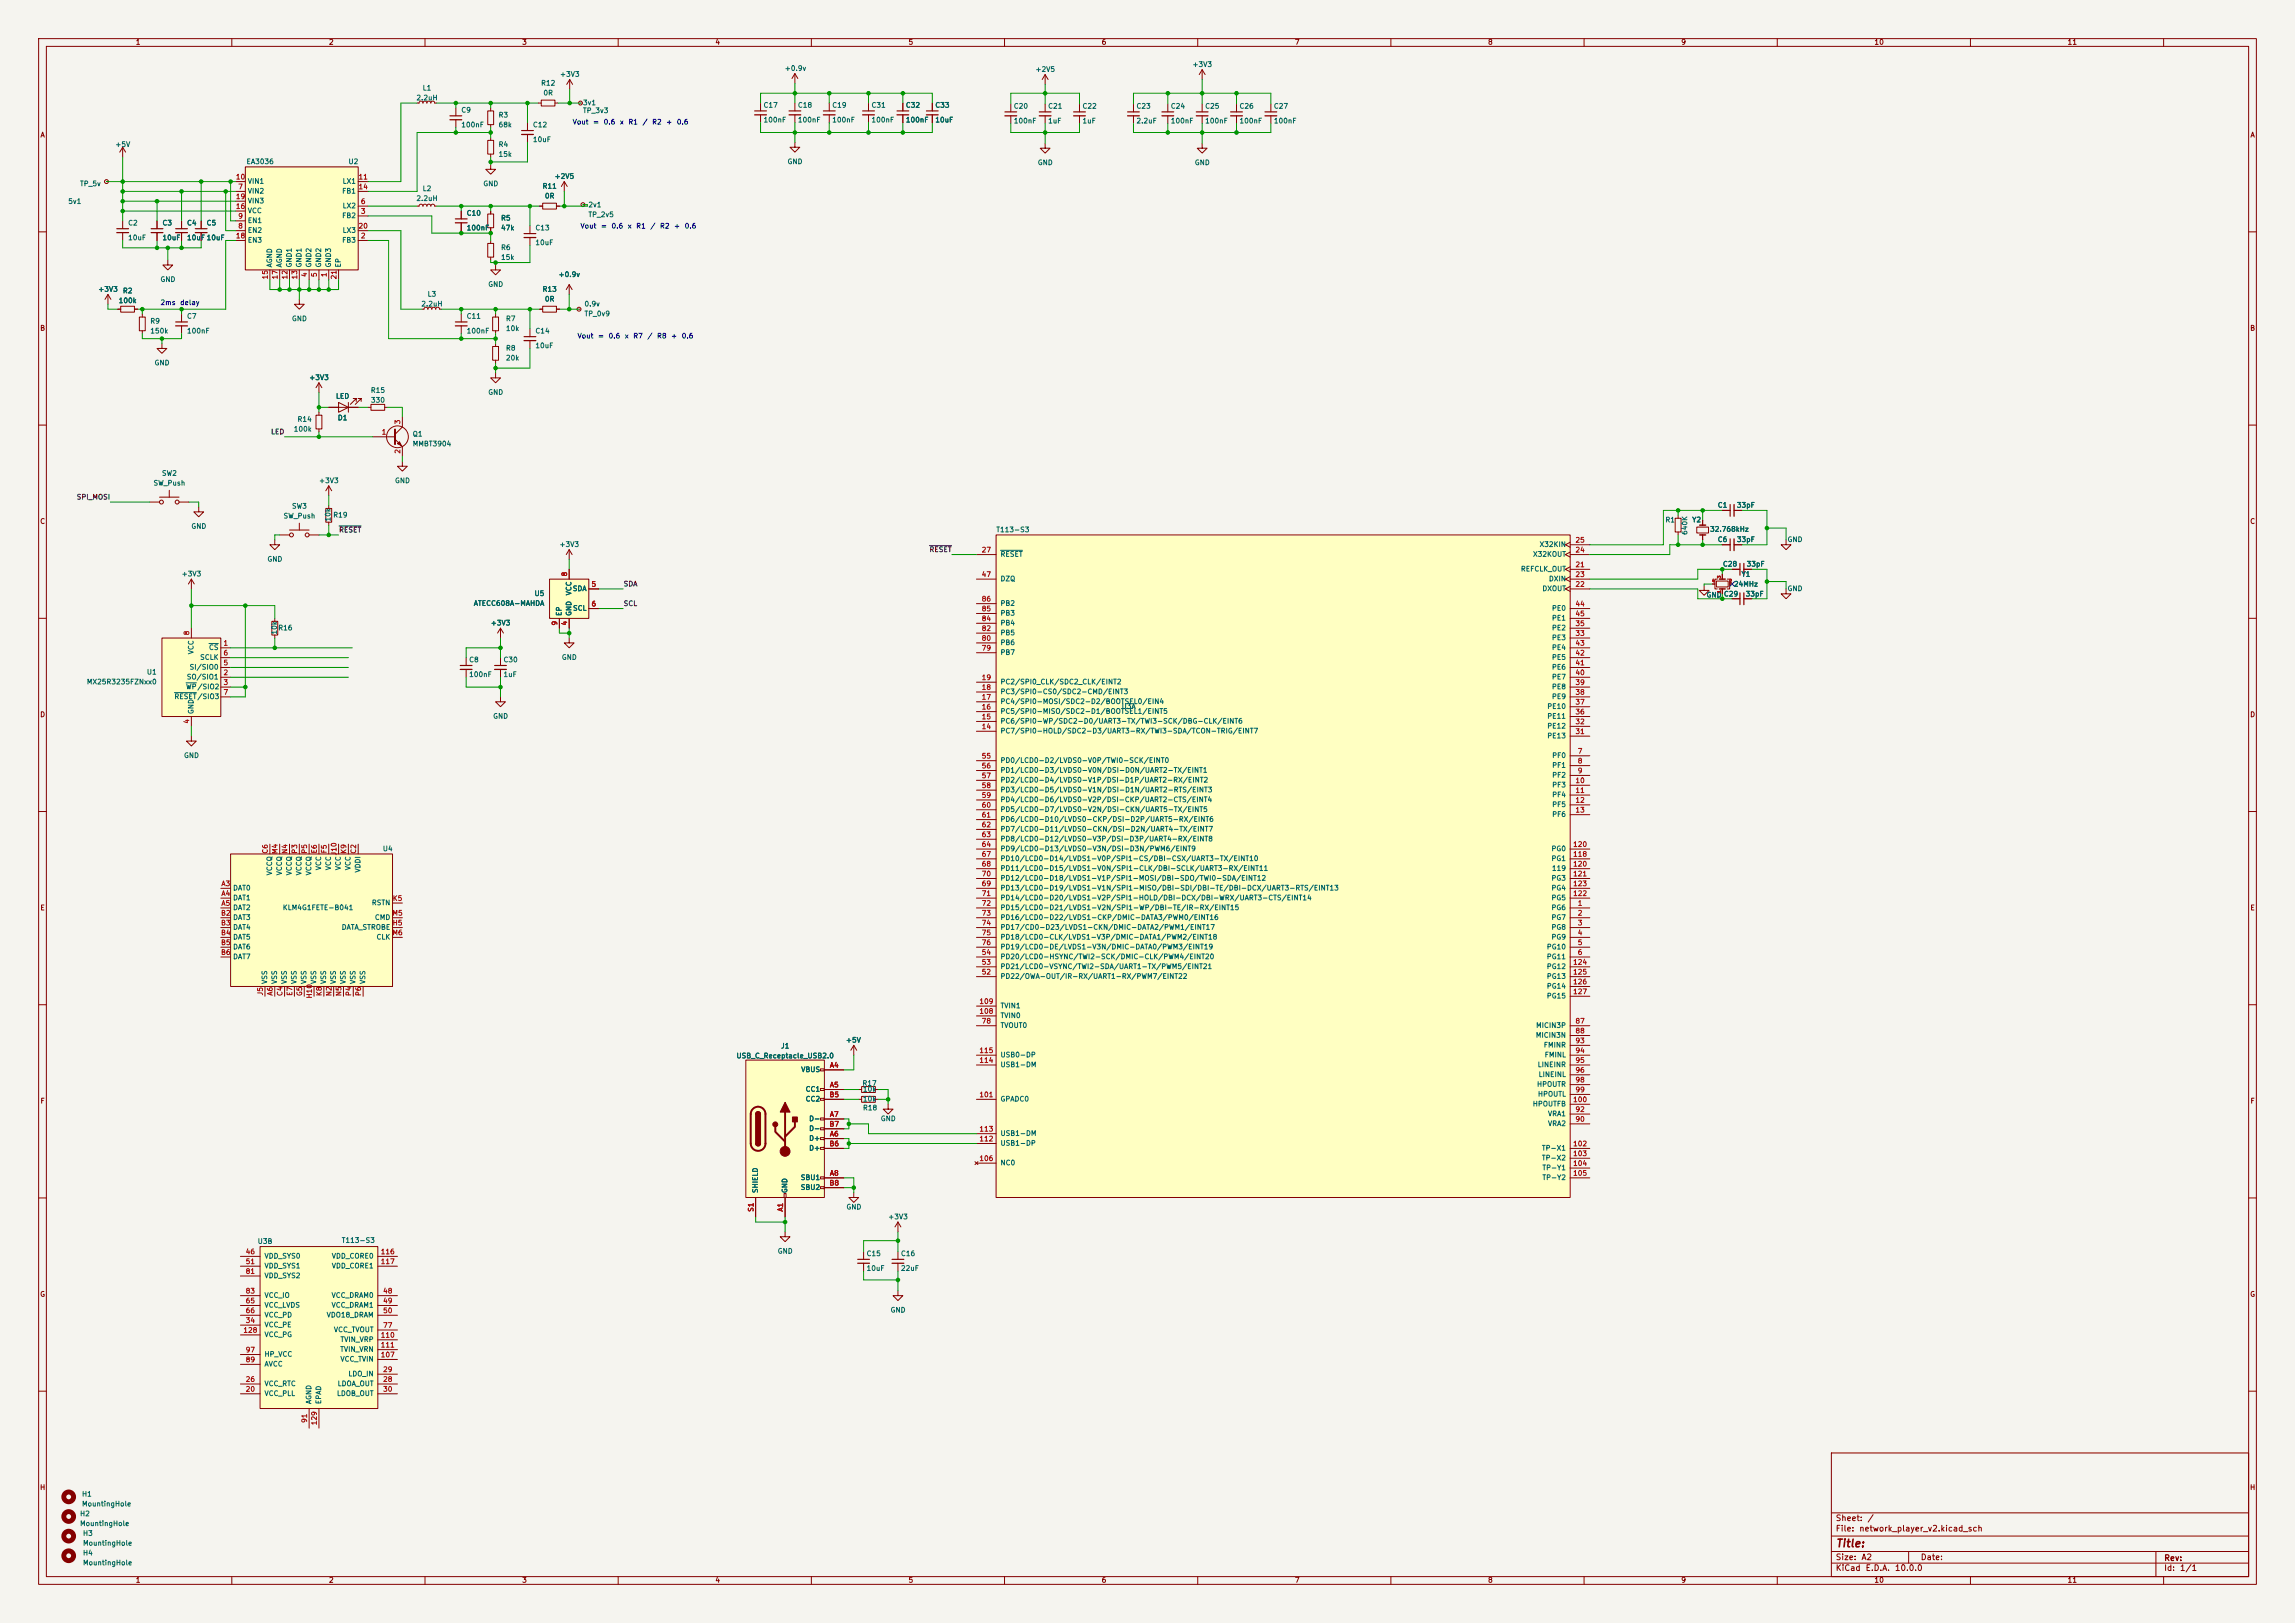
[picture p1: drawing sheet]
<svg xmlns="http://www.w3.org/2000/svg" width="594mm" height="420mm" viewBox="0 0 594 420" stroke-linecap="round" stroke-linejoin="round" font-family="sans-serif">
<defs><g id="words">
<text font-size="2" fill="#840000" x="475" y="400.9">Title:</text>
<g font-size="1.5" fill="#840000">
<text x="475" y="394">Sheet:</text>
<text x="483.2" y="394">/</text>
<text x="475" y="396.7">File:</text>
<text x="481.1" y="396.7">network_player_v2.kicad_sch</text>
<text x="475" y="406.9">KiCad</text>
<text x="475" y="404.1">Size:</text>
<text x="481.7" y="404.1">A2</text>
<text x="482.7" y="406.9">E.D.A.</text>
<text x="490.3" y="406.9">10.0.0</text>
<text x="497" y="404.1">Date:</text>
<text x="560" y="404.3">Rev:</text>
<text x="560" y="406.9">Id:</text>
<text x="564.1" y="406.9">1/1</text>
</g>
<g font-size="1.3" fill="#840000">
<text x="35" y="11.9">1</text>
<text x="85" y="11.9">2</text>
<text x="135" y="11.9">3</text>
<text x="185" y="11.9">4</text>
<text x="235" y="11.9">5</text>
<text x="285" y="11.9">6</text>
<text x="335" y="11.9">7</text>
<text x="385" y="11.9">8</text>
<text x="435" y="11.9">9</text>
<text x="485" y="11.9">10</text>
<text x="535" y="11.9">11</text>
<text x="10.3" y="35.9">A</text>
<text x="582.3" y="35.9">A</text>
<text x="10.3" y="85.9">B</text>
<text x="582.3" y="85.9">B</text>
<text x="10.3" y="135.9">C</text>
<text x="582.3" y="135.9">C</text>
<text x="10.3" y="185.9">D</text>
<text x="582.3" y="185.9">D</text>
<text x="10.3" y="235.9">E</text>
<text x="582.3" y="235.9">E</text>
<text x="10.3" y="285.9">F</text>
<text x="582.3" y="285.9">F</text>
<text x="10.3" y="335.9">G</text>
<text x="582.3" y="335.9">G</text>
<text x="10.2" y="385.9">H</text>
<text x="582.2" y="385.9">H</text>
<text x="35" y="409.9">1</text>
<text x="85" y="409.9">2</text>
<text x="135" y="409.9">3</text>
<text x="185" y="409.9">4</text>
<text x="235" y="409.9">5</text>
<text x="285" y="409.9">6</text>
<text x="335" y="409.9">7</text>
<text x="385" y="409.9">8</text>
<text x="435" y="409.9">9</text>
<text x="485" y="409.9">10</text>
<text x="535" y="409.9">11</text>
</g>
<g font-size="1.3" fill="#006464">
<text x="308.5" y="17.6">+3V3</text>
<text x="109.3" y="23.7">L1</text>
<text x="139.9" y="22.5">R12</text>
<text x="144.8" y="20.2">+3V3</text>
<text x="203" y="18.6">+0.9v</text>
<text x="267.9" y="18.9">+2V5</text>
<text x="107.6" y="26.3">2.2uH</text>
<text x="119.3" y="29.4">C9</text>
<text x="140.5" y="25">0R</text>
<text x="150.8" y="27.5">3v1</text>
<text x="150.8" y="29.6">TP_3v3</text>
<text x="197.5" y="28.2">C17</text>
<text x="206.4" y="28.2">C18</text>
<text x="215.3" y="28.2">C19</text>
<text x="225.4" y="28.2">C31</text>
<text x="234.3" y="28.2">C32</text>
<text x="241.9" y="28.2">C33</text>
<text x="262.3" y="28.4">C20</text>
<text x="271.2" y="28.4">C21</text>
<text x="280" y="28.4">C22</text>
<text x="294" y="28.4">C23</text>
<text x="302.9" y="28.4">C24</text>
<text x="311.8" y="28.4">C25</text>
<text x="320.7" y="28.4">C26</text>
<text x="329.6" y="28.4">C27</text>
<text x="119.3" y="33.2">100nF</text>
<text x="128.9" y="30.7">R3</text>
<text x="128.9" y="33.2">68k</text>
<text x="137.8" y="33.2">C12</text>
<text x="197.5" y="32">100nF</text>
<text x="206.4" y="32">100nF</text>
<text x="215.3" y="32">100nF</text>
<text x="225.4" y="32">100nF</text>
<text x="234.3" y="32">100nF</text>
<text x="241.9" y="32">10uF</text>
<text x="262.3" y="32.2">100nF</text>
<text x="271.2" y="32.2">1uF</text>
<text x="280" y="32.2">1uF</text>
<text x="294" y="32.2">2.2uF</text>
<text x="302.9" y="32.2">100nF</text>
<text x="311.8" y="32.2">100nF</text>
<text x="320.7" y="32.2">100nF</text>
<text x="329.6" y="32.2">100nF</text>
<text x="29.7" y="38.3">+5V</text>
<text x="128.9" y="38.3">R4</text>
<text x="128.9" y="40.9">15k</text>
<text x="137.8" y="37.1">10uF</text>
<text x="63.7" y="42.8">EA3036</text>
<text x="64" y="47.9">VIN1</text>
<text x="88.6" y="47.9">LX1</text>
<text x="90.1" y="42.8">U2</text>
<text x="143.4" y="46.6">+2V5</text>
<text x="203.7" y="42.8">GND</text>
<text x="268.5" y="43">GND</text>
<text x="309.1" y="43">GND</text>
<text x="17.5" y="53.1">5v1</text>
<text x="20.6" y="48.5">TP_5v</text>
<text x="64" y="50.4">VIN2</text>
<text x="64" y="52.9">VIN3</text>
<text x="88.4" y="50.4">FB1</text>
<text x="107.6" y="52.3">2.2uH</text>
<text x="109.3" y="49.8">L2</text>
<text x="125" y="48.5">GND</text>
<text x="140.3" y="49.1">R11</text>
<text x="140.9" y="51.7">0R</text>
<text x="152.2" y="53.9">2v1</text>
<text x="33" y="58.6">C2</text>
<text x="41.9" y="58.6">C3</text>
<text x="48.3" y="58.6">C4</text>
<text x="53.3" y="58.6">C5</text>
<text x="64" y="58">EN1</text>
<text x="64" y="55.5">VCC</text>
<text x="88.4" y="56.7">FB2</text>
<text x="88.6" y="54.2">LX2</text>
<text x="120.7" y="59.9">100nF</text>
<text x="120.7" y="56.1">C10</text>
<text x="129.5" y="57.4">R5</text>
<text x="129.5" y="59.9">47k</text>
<text x="138.4" y="59.9">C13</text>
<text x="152.2" y="56.5">TP_2v5</text>
<text x="33" y="62.5">10uF</text>
<text x="41.9" y="62.5">10uF</text>
<text x="48.3" y="62.5">10uF 10uF</text>
<text x="64" y="60.6">EN2</text>
<text x="64" y="63.1">EN3</text>
<text x="88.4" y="63.1">FB3</text>
<text x="88.6" y="60.6">LX3</text>
<text x="129.5" y="65">R6</text>
<text x="138.4" y="63.7">10uF</text>
<text x="70.7" y="69.3" transform="rotate(-90 70.7 69.3)">AGND</text>
<text x="73.3" y="69.3" transform="rotate(-90 73.3 69.3)">AGND</text>
<text x="75.8" y="69.3" transform="rotate(-90 75.8 69.3)">GND1</text>
<text x="78.3" y="69.3" transform="rotate(-90 78.3 69.3)">GND1</text>
<text x="80.9" y="69.3" transform="rotate(-90 80.9 69.3)">GND2</text>
<text x="83.4" y="69.3" transform="rotate(-90 83.4 69.3)">GND2</text>
<text x="86" y="69.3" transform="rotate(-90 86 69.3)">GND3</text>
<text x="88.5" y="69.3" transform="rotate(-90 88.5 69.3)">EP</text>
<text x="129.5" y="67.5">15k</text>
<text x="144.4" y="72">+0.9v</text>
<text x="25.3" y="75.8">+3V3</text>
<text x="31.7" y="76.2">R2</text>
<text x="41.4" y="73.3">GND</text>
<text x="110.5" y="77.1">L3</text>
<text x="126.2" y="74.5">GND</text>
<text x="140.3" y="75.8">R13</text>
<text x="30.6" y="78.7">100k</text>
<text x="48.3" y="82.8">C7</text>
<text x="75.4" y="83.4">GND</text>
<text x="108.9" y="79.6">2.2uH</text>
<text x="120.7" y="82.8">C11</text>
<text x="130.8" y="83.4">R7</text>
<text x="140.9" y="78.3">0R</text>
<text x="151.1" y="79.6">0.9v</text>
<text x="151.1" y="82.1">TP_0v9</text>
<text x="38.8" y="84">R9</text>
<text x="38.8" y="86.6">150k</text>
<text x="48.3" y="86.6">100nF</text>
<text x="120.7" y="86.6">100nF</text>
<text x="130.8" y="86">10k</text>
<text x="138.4" y="86.6">C14</text>
<text x="39.9" y="94.8">GND</text>
<text x="130.8" y="91">R8</text>
<text x="130.8" y="93.6">20k</text>
<text x="138.4" y="90.4">10uF</text>
<text x="79.9" y="98.7">+3V3</text>
<text x="95.8" y="102">R15</text>
<text x="86.8" y="103.5">LED</text>
<text x="95.9" y="104.5">330</text>
<text x="126.2" y="102.5">GND</text>
<text x="75.9" y="112">100k</text>
<text x="76.9" y="109.4">R14</text>
<text x="87.3" y="109.1">D1</text>
<text x="106.7" y="113.3">Q1</text>
<text x="106.7" y="115.8">MMBT3904</text>
<text x="39.6" y="126">SW_Push</text>
<text x="41.8" y="123.4">SW2</text>
<text x="82.4" y="125.3">+3V3</text>
<text x="102.1" y="125.3">GND</text>
<text x="75.4" y="131.9">SW3</text>
<text x="444.5" y="131.7">C1</text>
<text x="449.4" y="131.7">33pF</text>
<text x="49.4" y="137.1">GND</text>
<text x="73.3" y="134.5">SW_Push</text>
<text x="85.9" y="135.1" transform="rotate(-90 85.9 135.1)">10k</text>
<text x="86.1" y="134.2">R19</text>
<text x="430.9" y="135.5">R1</text>
<text x="437.9" y="135.5">Y2</text>
<text x="442.5" y="137.9">32.768kHz</text>
<text x="144.7" y="141.8">+3V3</text>
<text x="257.7" y="138">T113-S3</text>
<text x="398.3" y="141.8">X32KIN</text>
<text x="437" y="138.5" transform="rotate(-90 437 138.5)">640K</text>
<text x="444.5" y="140.6">C6</text>
<text x="449.4" y="140.6">33pF</text>
<text x="462.5" y="140.6">GND</text>
<text x="46.9" y="149.5">+3V3</text>
<text x="69.1" y="145.6">GND</text>
<text x="258.8" y="144.4">RESET</text>
<text x="393.5" y="148.2">REFCLK_OUT</text>
<text x="396.7" y="144.4">X32KOUT</text>
<text x="445.8" y="146.9">C28</text>
<text x="450.6" y="149.6">Y1</text>
<text x="451.9" y="146.9">33pF</text>
<text x="138.2" y="154.5">U5</text>
<text x="148.1" y="153.3">SDA</text>
<text x="148.2" y="154.2" transform="rotate(-90 148.2 154.2)">VCC</text>
<text x="258.8" y="150.7">DZQ</text>
<text x="399.1" y="153.3">DXOUT</text>
<text x="400.8" y="150.7">DXIN</text>
<text x="441.6" y="154.9">GND C29</text>
<text x="448.6" y="152.1">24MHz</text>
<text x="451.7" y="154.7">33pF</text>
<text x="462.5" y="153.3">GND</text>
<text x="122.5" y="157.1">ATECC608A-MAHDA</text>
<text x="145.6" y="159.5" transform="rotate(-90 145.6 159.5)">EP</text>
<text x="148.2" y="158.3">SCL</text>
<text x="148.2" y="159.5" transform="rotate(-90 148.2 159.5)">GND</text>
<text x="258.8" y="159.6">PB3</text>
<text x="258.8" y="157.1">PB2</text>
<text x="401.6" y="158.3">PE0</text>
<text x="401.6" y="160.9">PE1</text>
<text x="71.9" y="163.4">R16</text>
<text x="72" y="164.3" transform="rotate(-90 72 164.3)">10k</text>
<text x="126.9" y="162.2">+3V3</text>
<text x="258.8" y="167.2">PB6</text>
<text x="258.8" y="164.7">PB5</text>
<text x="258.8" y="162.2">PB4</text>
<text x="401.6" y="166">PE3</text>
<text x="401.6" y="163.4">PE2</text>
<text x="48.9" y="173.6">SI/SIO0</text>
<text x="50.4" y="169.4" transform="rotate(-90 50.4 169.4)">VCC</text>
<text x="51.7" y="171">SCLK</text>
<text x="54" y="168.5">CS</text>
<text x="121.3" y="171.7">C8</text>
<text x="130.2" y="171.7">C30</text>
<text x="145.3" y="171">GND</text>
<text x="258.8" y="169.8">PB7</text>
<text x="401.6" y="173.6">PE6</text>
<text x="401.6" y="171">PE5</text>
<text x="401.6" y="168.5">PE4</text>
<text x="22.3" y="177.4">MX25R3235FZNxx0</text>
<text x="37.9" y="174.9">U1</text>
<text x="48" y="178.7">WP/SIO2</text>
<text x="48.2" y="176.1">SO/SIO1</text>
<text x="121.3" y="175.5">100nF</text>
<text x="130.2" y="175.5">1uF</text>
<text x="258.8" y="179.9">PC3/SPI0-CS0/SDC2-CMD/EINT3</text>
<text x="258.8" y="177.4">PC2/SPI0_CLK/SDC2_CLK/EINT2</text>
<text x="401.6" y="178.7">PE8</text>
<text x="401.6" y="176.1">PE7</text>
<text x="45" y="181.2">RESET/SIO3</text>
<text x="50.4" y="184.9" transform="rotate(-90 50.4 184.9)">GND</text>
<text x="258.8" y="185">PC5/SPI0-MISO/SDC2-D1/BOOTSEL1/EINT5</text>
<text x="258.8" y="182.5">PC4/SPI0-MOSI/SDC2-D2/BOOTSEL0/EIN4</text>
<text x="290.2" y="183.7">U3A</text>
<text x="400.3" y="183.7">PE10</text>
<text x="401.6" y="181.2">PE9</text>
<text x="127.5" y="186.3">GND</text>
<text x="258.8" y="190.1">PC7/SPI0-HOLD/SDC2-D3/UART3-RX/TWI3-SDA/TCON-TRIG/EINT7</text>
<text x="258.8" y="187.6">PC6/SPI0-WP/SDC2-D0/UART3-TX/TWI3-SCK/DBG-CLK/EINT6</text>
<text x="400.3" y="191.4">PE13</text>
<text x="400.3" y="188.8">PE12</text>
<text x="400.3" y="186.3">PE11</text>
<text x="47.5" y="196.4">GND</text>
<text x="258.8" y="197.7">PD0/LCD0-D2/LVDS0-V0P/TWI0-SCK/EINT0</text>
<text x="401.6" y="196.4">PF0</text>
<text x="258.8" y="200.3">PD1/LCD0-D3/LVDS0-V0N/DSI-D0N/UART2-TX/EINT1</text>
<text x="258.8" y="202.8">PD2/LCD0-D4/LVDS0-V1P/DSI-D1P/UART2-RX/EINT2</text>
<text x="401.6" y="199">PF1</text>
<text x="401.6" y="201.5">PF2</text>
<text x="258.8" y="205.3">PD3/LCD0-D5/LVDS0-V1N/DSI-D1N/UART2-RTS/EINT3</text>
<text x="258.8" y="207.9">PD4/LCD0-D6/LVDS0-V2P/DSI-CKP/UART2-CTS/EINT4</text>
<text x="401.6" y="204.1">PF3</text>
<text x="401.6" y="206.6">PF4</text>
<text x="401.6" y="209.1">PF5</text>
<text x="258.8" y="210.4">PD5/LCD0-D7/LVDS0-V2N/DSI-CKN/UART5-TX/EINT5</text>
<text x="258.8" y="213">PD6/LCD0-D10/LVDS0-CKP/DSI-D2P/UART5-RX/EINT6</text>
<text x="258.8" y="215.5">PD7/LCD0-D11/LVDS0-CKN/DSI-D2N/UART4-TX/EINT7</text>
<text x="401.6" y="211.7">PF6</text>
<text x="99" y="220.6">U4</text>
<text x="258.8" y="218">PD8/LCD0-D12/LVDS0-V3P/DSI-D3P/UART4-RX/EINT8</text>
<text x="258.8" y="220.6">PD9/LCD0-D13/LVDS0-V3N/DSI-D3N/PWM6/EINT9</text>
<text x="401.4" y="220.6">PG0</text>
<text x="70.7" y="226.7" transform="rotate(-90 70.7 226.7)">VCCQ</text>
<text x="73.3" y="226.7" transform="rotate(-90 73.3 226.7)">VCCQ</text>
<text x="75.8" y="226.7" transform="rotate(-90 75.8 226.7)">VCCQ</text>
<text x="78.3" y="226.7" transform="rotate(-90 78.3 226.7)">VCCQ</text>
<text x="80.9" y="226.7" transform="rotate(-90 80.9 226.7)">VCCQ</text>
<text x="83.4" y="225.3" transform="rotate(-90 83.4 225.3)">VCC</text>
<text x="86" y="225.3" transform="rotate(-90 86 225.3)">VCC</text>
<text x="88.5" y="225.3" transform="rotate(-90 88.5 225.3)">VCC</text>
<text x="91" y="225.3" transform="rotate(-90 91 225.3)">VCC</text>
<text x="93.6" y="225.9" transform="rotate(-90 93.6 225.9)">VDDI</text>
<text x="258.8" y="223.1">PD10/LCD0-D14/LVDS1-V0P/SPI1-CS/DBI-CSX/UART3-TX/EINT10</text>
<text x="258.8" y="225.7">PD11/LCD0-D15/LVDS1-V0N/SPI1-CLK/DBI-SCLK/UART3-RX/EINT11</text>
<text x="401.4" y="223.1">PG1</text>
<text x="401.6" y="225.7">119</text>
<text x="60.2" y="230.7">DAT0</text>
<text x="60.2" y="233.3">DAT1</text>
<text x="258.8" y="230.7">PD13/LCD0-D19/LVDS1-V1N/SPI1-MISO/DBI-SDI/DBI-TE/DBI-DCX/UART3-RTS/EINT13</text>
<text x="258.8" y="228.2">PD12/LCD0-D18/LVDS1-V1P/SPI1-MOSI/DBI-SDO/TWI0-SDA/EINT12</text>
<text x="258.8" y="233.3">PD14/LCD0-D20/LVDS1-V2P/SPI1-HOLD/DBI-DCX/DBI-WRX/UART3-CTS/EINT14</text>
<text x="401.4" y="228.2">PG3</text>
<text x="401.4" y="233.3">PG5</text>
<text x="401.4" y="230.7">PG4</text>
<text x="60.2" y="235.8">DAT2</text>
<text x="60.2" y="238.4">DAT3</text>
<text x="73.1" y="235.8">KLM4G1FETE-B041</text>
<text x="96.1" y="234.5">RSTN</text>
<text x="96.9" y="238.4">CMD</text>
<text x="258.8" y="235.8">PD15/LCD0-D21/LVDS1-V2N/SPI1-WP/DBI-TE/IR-RX/EINT15</text>
<text x="258.8" y="238.4">PD16/LCD0-D22/LVDS1-CKP/DMIC-DATA3/PWM0/EINT16</text>
<text x="401.4" y="235.8">PG6</text>
<text x="401.4" y="238.4">PG7</text>
<text x="60.2" y="240.9">DAT4</text>
<text x="60.2" y="243.4">DAT5</text>
<text x="60.2" y="246">DAT6</text>
<text x="88.3" y="240.9">DATA_STROBE</text>
<text x="97.3" y="243.4">CLK</text>
<text x="258.8" y="240.9">PD17/CD0-D23/LVDS1-CKN/DMIC-DATA2/PWM1/EINT17</text>
<text x="258.8" y="243.4">PD18/LCD0-CLK/LVDS1-V3P/DMIC-DATA1/PWM2/EINT18</text>
<text x="258.8" y="246">PD19/LCD0-DE/LVDS1-V3N/DMIC-DATA0/PWM3/EINT19</text>
<text x="400.2" y="246">PG10</text>
<text x="401.4" y="240.9">PG8</text>
<text x="401.4" y="243.4">PG9</text>
<text x="60.2" y="248.5">DAT7</text>
<text x="258.8" y="251.1">PD21/LCD0-VSYNC/TWI2-SDA/UART1-TX/PWM5/EINT21</text>
<text x="258.8" y="248.5">PD20/LCD0-HSYNC/TWI2-SCK/DMIC-CLK/PWM4/EINT20</text>
<text x="400.2" y="248.5">PG11</text>
<text x="400.2" y="251.1">PG12</text>
<text x="69.4" y="254.8" transform="rotate(-90 69.4 254.8)">VSS</text>
<text x="72" y="254.8" transform="rotate(-90 72 254.8)">VSS</text>
<text x="74.5" y="254.8" transform="rotate(-90 74.5 254.8)">VSS</text>
<text x="77.1" y="254.8" transform="rotate(-90 77.1 254.8)">VSS</text>
<text x="79.6" y="254.8" transform="rotate(-90 79.6 254.8)">VSS</text>
<text x="82.1" y="254.8" transform="rotate(-90 82.1 254.8)">VSS</text>
<text x="84.7" y="254.8" transform="rotate(-90 84.7 254.8)">VSS</text>
<text x="87.2" y="254.8" transform="rotate(-90 87.2 254.8)">VSS</text>
<text x="89.8" y="254.8" transform="rotate(-90 89.8 254.8)">VSS</text>
<text x="92.3" y="254.8" transform="rotate(-90 92.3 254.8)">VSS</text>
<text x="94.8" y="254.8" transform="rotate(-90 94.8 254.8)">VSS</text>
<text x="258.8" y="253.6">PD22/OWA-OUT/IR-RX/UART1-RX/PWM7/EINT22</text>
<text x="400.2" y="253.6">PG13</text>
<text x="400.2" y="256.1">PG14</text>
<text x="258.8" y="263.8">TVIN0</text>
<text x="258.8" y="261.2">TVIN1</text>
<text x="400.2" y="258.7">PG15</text>
<text x="258.8" y="266.3">TVOUT0</text>
<text x="397.4" y="268.8">MICIN3N</text>
<text x="397.4" y="266.3">MICIN3P</text>
<text x="190.5" y="274.2">USB_C_Receptacle_USB2.0</text>
<text x="202" y="271.6">J1</text>
<text x="218.8" y="270.1">+5V</text>
<text x="258.8" y="273.9">USB0-DP</text>
<text x="399.4" y="271.4">FMINR</text>
<text x="399.7" y="273.9">FMINL</text>
<text x="207.2" y="277.7">VBUS</text>
<text x="223.1" y="281.3">R17</text>
<text x="258.8" y="276.5">USB1-DM</text>
<text x="397.7" y="281.5">HPOUTR</text>
<text x="397.9" y="276.5">LINEINR</text>
<text x="398.1" y="279">LINEINL</text>
<text x="208.4" y="282.8">CC1</text>
<text x="208.4" y="285.3">CC2</text>
<text x="223.2" y="282.8">10k</text>
<text x="223.2" y="285.3">10k</text>
<text x="223.2" y="287.6">R18</text>
<text x="258.8" y="285.3">GPADC0</text>
<text x="396.6" y="286.6">HPOUTFB</text>
<text x="397.9" y="284.1">HPOUTL</text>
<text x="209.3" y="290.4">D-</text>
<text x="209.3" y="293">D-</text>
<text x="227.8" y="290.4">GND</text>
<text x="400.5" y="291.7">VRA2</text>
<text x="400.5" y="289.2">VRA1</text>
<text x="209.3" y="295.5">D+</text>
<text x="209.3" y="298">D+</text>
<text x="258.8" y="296.8">USB1-DP</text>
<text x="258.8" y="294.2">USB1-DM</text>
<text x="399" y="298">TP-X1</text>
<text x="207.1" y="305.7">SBU1</text>
<text x="258.8" y="301.9">NC0</text>
<text x="399" y="300.6">TP-X2</text>
<text x="399.1" y="303.1">TP-Y1</text>
<text x="399.1" y="305.7">TP-Y2</text>
<text x="196.4" y="308.9" transform="rotate(-90 196.4 308.9)">SHIELD</text>
<text x="204.1" y="308.9" transform="rotate(-90 204.1 308.9)">GND</text>
<text x="207.1" y="308.2">SBU2</text>
<text x="218.9" y="313.3">GND</text>
<text x="229.8" y="315.8">+3V3</text>
<text x="66.6" y="322.2">U3B</text>
<text x="88.3" y="321.9">T113-S3</text>
<text x="68.3" y="326">VDD_SYS0</text>
<text x="68.3" y="328.5">VDD_SYS1</text>
<text x="85.7" y="326">VDD_CORE0</text>
<text x="85.7" y="328.5">VDD_CORE1</text>
<text x="201.2" y="324.7">GND</text>
<text x="224.2" y="325.3">C15</text>
<text x="224.2" y="329.2">10uF</text>
<text x="233.1" y="325.3">C16</text>
<text x="233.1" y="329.2">22uF</text>
<text x="68.3" y="331.1">VDD_SYS2</text>
<text x="68.3" y="338.7">VCC_LVDS</text>
<text x="68.3" y="341.2">VCC_PD</text>
<text x="68.3" y="336.1">VCC_IO</text>
<text x="84.4" y="341.2">VDO18_DRAM</text>
<text x="85.7" y="336.1">VCC_DRAM0</text>
<text x="85.7" y="338.7">VCC_DRAM1</text>
<text x="230.4" y="340">GND</text>
<text x="68.3" y="343.8">VCC_PE</text>
<text x="68.3" y="346.3">VCC_PG</text>
<text x="86.3" y="345">VCC_TVOUT</text>
<text x="88" y="347.6">TVIN_VRP</text>
<text x="68.3" y="353.9">AVCC</text>
<text x="68.3" y="351.4">HP_VCC</text>
<text x="87.9" y="350.1">TVIN_VRN</text>
<text x="88" y="352.7">VCC_TVIN</text>
<text x="68.3" y="359">VCC_RTC</text>
<text x="87.3" y="359">LDOA_OUT</text>
<text x="90" y="356.5">LDO_IN</text>
<text x="68.3" y="361.5">VCC_PLL</text>
<text x="80.9" y="363.5" transform="rotate(-90 80.9 363.5)">AGND</text>
<text x="83.4" y="363.5" transform="rotate(-90 83.4 363.5)">EPAD</text>
<text x="87.1" y="361.5">LDOB_OUT</text>
<text x="21.1" y="387.6">H1</text>
<text x="20.6" y="392.7">H2</text>
<text x="20.6" y="395.2">MountingHole</text>
<text x="21.1" y="390.1">MountingHole</text>
<text x="21.3" y="397.7">H3</text>
<text x="21.3" y="400.3">MountingHole</text>
<text x="21.3" y="402.8">H4</text>
<text x="21.3" y="405.4">MountingHole</text>
</g>
<g font-size="1.3" fill="#0000c2">
<text x="148.1" y="32.5">Vout</text>
<text x="153.4" y="32.5">=</text>
<text x="156.1" y="32.5">0.6</text>
<text x="160.3" y="32.5">x</text>
<text x="162.5" y="32.5">R1</text>
<text x="166.2" y="32.5">/</text>
<text x="168.7" y="32.5">R2</text>
<text x="172.3" y="32.5">+</text>
<text x="175" y="32.5">0.6</text>
<text x="150.1" y="59.4">Vout</text>
<text x="155.4" y="59.4">=</text>
<text x="158.1" y="59.4">0.6</text>
<text x="162.3" y="59.4">x</text>
<text x="164.5" y="59.4">R1</text>
<text x="168.2" y="59.4">/</text>
<text x="170.7" y="59.4">R2</text>
<text x="174.3" y="59.4">+</text>
<text x="177.1" y="59.4">0.6</text>
<text x="41.4" y="79.3">2ms</text>
<text x="46.5" y="79.3">delay</text>
<text x="149.4" y="87.9">Vout</text>
<text x="154.6" y="87.9">=</text>
<text x="157.4" y="87.9">0.6</text>
<text x="161.6" y="87.9">x</text>
<text x="163.8" y="87.9">R7</text>
<text x="167.4" y="87.9">/</text>
<text x="169.9" y="87.9">R8</text>
<text x="173.6" y="87.9">+</text>
<text x="176.3" y="87.9">0.6</text>
</g>
<g font-size="1.3" fill="#a90000">
<text x="60.9" y="46.7">10</text>
<text x="92.7" y="46.7">11</text>
<text x="60.9" y="51.8">19</text>
<text x="61.5" y="49.3">7</text>
<text x="92.7" y="49.3">14</text>
<text x="93.3" y="53.1">6</text>
<text x="60.9" y="54.4">16</text>
<text x="61.5" y="59.4">8</text>
<text x="61.5" y="56.9">9</text>
<text x="92.7" y="59.4">20</text>
<text x="93.3" y="55.6">3</text>
<text x="60.9" y="62">18</text>
<text x="93.3" y="62">2</text>
<text x="79.8" y="71.8" transform="rotate(-90 79.8 71.8)">4</text>
<text x="82.3" y="71.8" transform="rotate(-90 82.3 71.8)">5</text>
<text x="84.8" y="71.8" transform="rotate(-90 84.8 71.8)">1</text>
<text x="69.6" y="72.4" transform="rotate(-90 69.6 72.4)">15</text>
<text x="72.1" y="72.4" transform="rotate(-90 72.1 72.4)">17</text>
<text x="74.7" y="72.4" transform="rotate(-90 74.7 72.4)">12</text>
<text x="77.2" y="72.4" transform="rotate(-90 77.2 72.4)">13</text>
<text x="87.4" y="72.4" transform="rotate(-90 87.4 72.4)">21</text>
<text x="98.7" y="112.8">1</text>
<text x="103.9" y="109.9" transform="rotate(-90 103.9 109.9)">3</text>
<text x="103.9" y="117.5" transform="rotate(-90 103.9 117.5)">2</text>
<text x="254" y="143.3">27</text>
<text x="407.6" y="143.3">24</text>
<text x="407.6" y="140.7">25</text>
<text x="147.1" y="149.3" transform="rotate(-90 147.1 149.3)">8</text>
<text x="254" y="149.6">47</text>
<text x="407.6" y="147.1">21</text>
<text x="407.6" y="149.6">23</text>
<text x="153" y="152.1">5</text>
<text x="254" y="156">86</text>
<text x="407.6" y="152.1">22</text>
<text x="144.5" y="162" transform="rotate(-90 144.5 162)">9</text>
<text x="147.1" y="162" transform="rotate(-90 147.1 162)">4</text>
<text x="153" y="157.2">6</text>
<text x="254" y="161">84</text>
<text x="254" y="158.5">85</text>
<text x="407.6" y="157.2">44</text>
<text x="407.6" y="159.8">45</text>
<text x="49.3" y="164.5" transform="rotate(-90 49.3 164.5)">8</text>
<text x="57.7" y="167.4">1</text>
<text x="254" y="166.1">80</text>
<text x="254" y="163.6">82</text>
<text x="407.6" y="164.8">33</text>
<text x="407.6" y="162.3">35</text>
<text x="407.6" y="167.4">43</text>
<text x="57.7" y="172.5">5</text>
<text x="57.7" y="169.9">6</text>
<text x="254" y="168.7">79</text>
<text x="407.6" y="172.5">41</text>
<text x="407.6" y="169.9">42</text>
<text x="57.7" y="175">2</text>
<text x="57.7" y="177.5">3</text>
<text x="254" y="178.8">18</text>
<text x="254" y="176.3">19</text>
<text x="407.6" y="177.5">39</text>
<text x="407.6" y="175">40</text>
<text x="57.7" y="180.1">7</text>
<text x="254" y="183.9">16</text>
<text x="254" y="181.4">17</text>
<text x="407.6" y="185.2">36</text>
<text x="407.6" y="182.6">37</text>
<text x="407.6" y="180.1">38</text>
<text x="49.3" y="187.4" transform="rotate(-90 49.3 187.4)">4</text>
<text x="254" y="189">14</text>
<text x="254" y="186.4">15</text>
<text x="407.6" y="190.2">31</text>
<text x="407.6" y="187.7">32</text>
<text x="254" y="196.6">55</text>
<text x="408.2" y="195.3">7</text>
<text x="408.2" y="197.9">8</text>
<text x="254" y="199.1">56</text>
<text x="254" y="201.7">57</text>
<text x="407.6" y="202.9">10</text>
<text x="408.2" y="200.4">9</text>
<text x="254" y="204.2">58</text>
<text x="254" y="206.8">59</text>
<text x="254" y="209.3">60</text>
<text x="407.6" y="205.5">11</text>
<text x="407.6" y="208">12</text>
<text x="254" y="211.8">61</text>
<text x="254" y="214.4">62</text>
<text x="407.6" y="210.6">13</text>
<text x="69.6" y="221.1" transform="rotate(-90 69.6 221.1)">C6</text>
<text x="72.1" y="221.1" transform="rotate(-90 72.1 221.1)">M4</text>
<text x="74.7" y="221.1" transform="rotate(-90 74.7 221.1)">N4</text>
<text x="77.2" y="221.1" transform="rotate(-90 77.2 221.1)">P3</text>
<text x="79.8" y="221.1" transform="rotate(-90 79.8 221.1)">P5</text>
<text x="82.3" y="221" transform="rotate(-90 82.3 221)">E6</text>
<text x="84.8" y="221" transform="rotate(-90 84.8 221)">F5</text>
<text x="87.4" y="221.5" transform="rotate(-90 87.4 221.5)">J10</text>
<text x="89.9" y="221.1" transform="rotate(-90 89.9 221.1)">K9</text>
<text x="92.5" y="221.1" transform="rotate(-90 92.5 221.1)">C2</text>
<text x="254" y="216.9">63</text>
<text x="254" y="219.5">64</text>
<text x="254" y="222">67</text>
<text x="407" y="222">118</text>
<text x="407" y="219.5">120</text>
<text x="254" y="224.5">68</text>
<text x="254" y="227.1">70</text>
<text x="407" y="224.5">120</text>
<text x="407" y="227.1">121</text>
<text x="57.2" y="229.6">A3</text>
<text x="57.2" y="232.2">A4</text>
<text x="101.5" y="233.4">K5</text>
<text x="254" y="229.6">69</text>
<text x="254" y="232.2">71</text>
<text x="407" y="232.2">122</text>
<text x="407" y="229.6">123</text>
<text x="57.1" y="237.2">B2</text>
<text x="57.1" y="239.8">B3</text>
<text x="57.2" y="234.7">A5</text>
<text x="101.4" y="237.2">M5</text>
<text x="101.5" y="239.8">H5</text>
<text x="254" y="234.7">72</text>
<text x="254" y="237.2">73</text>
<text x="254" y="239.8">74</text>
<text x="408.2" y="234.7">1</text>
<text x="408.2" y="237.2">2</text>
<text x="408.2" y="239.8">3</text>
<text x="57.1" y="242.3">B4</text>
<text x="57.1" y="244.9">B5</text>
<text x="101.4" y="242.3">M6</text>
<text x="254" y="242.3">75</text>
<text x="254" y="244.9">76</text>
<text x="408.2" y="242.3">4</text>
<text x="408.2" y="244.9">5</text>
<text x="57.1" y="247.4">B6</text>
<text x="254" y="249.9">53</text>
<text x="254" y="247.4">54</text>
<text x="407" y="249.9">124</text>
<text x="408.2" y="247.4">6</text>
<text x="68.3" y="257.7" transform="rotate(-90 68.3 257.7)">J5</text>
<text x="70.9" y="257.8" transform="rotate(-90 70.9 257.8)">A6</text>
<text x="73.4" y="257.9" transform="rotate(-90 73.4 257.9)">C4</text>
<text x="75.9" y="257.8" transform="rotate(-90 75.9 257.8)">E7</text>
<text x="78.5" y="257.9" transform="rotate(-90 78.5 257.9)">G5</text>
<text x="83.6" y="257.9" transform="rotate(-90 83.6 257.9)">K8</text>
<text x="86.1" y="257.9" transform="rotate(-90 86.1 257.9)">N2</text>
<text x="88.6" y="257.9" transform="rotate(-90 88.6 257.9)">N5</text>
<text x="91.2" y="257.9" transform="rotate(-90 91.2 257.9)">P4</text>
<text x="93.7" y="257.9" transform="rotate(-90 93.7 257.9)">P6</text>
<text x="254" y="252.5">52</text>
<text x="407" y="252.5">125</text>
<text x="407" y="255">126</text>
<text x="407" y="257.6">127</text>
<text x="81" y="258.5" transform="rotate(-90 81 258.5)">H10</text>
<text x="253.4" y="262.6">108</text>
<text x="253.4" y="260.1">109</text>
<text x="254" y="265.2">78</text>
<text x="407.6" y="265.2">87</text>
<text x="407.6" y="267.7">88</text>
<text x="253.4" y="275.3">114</text>
<text x="253.4" y="272.8">115</text>
<text x="407.6" y="270.3">93</text>
<text x="407.6" y="272.8">94</text>
<text x="407.6" y="275.3">95</text>
<text x="214.6" y="276.6">A4</text>
<text x="214.6" y="281.7">A5</text>
<text x="407.6" y="277.9">96</text>
<text x="407.6" y="280.4">98</text>
<text x="214.6" y="284.2">B5</text>
<text x="253.4" y="284.2">101</text>
<text x="407" y="285.5">100</text>
<text x="407.6" y="283">99</text>
<text x="214.6" y="291.8">B7</text>
<text x="214.6" y="289.3">A7</text>
<text x="253.4" y="293.1">113</text>
<text x="407.6" y="290.6">90</text>
<text x="407.6" y="288">92</text>
<text x="214.6" y="296.9">B6</text>
<text x="214.6" y="294.4">A6</text>
<text x="253.4" y="295.7">112</text>
<text x="407" y="296.9">102</text>
<text x="407" y="299.5">103</text>
<text x="214.6" y="304.5">A8</text>
<text x="253.4" y="300.7">106</text>
<text x="407" y="302">104</text>
<text x="407" y="304.5">105</text>
<text x="214.6" y="307.1">B8</text>
<text x="195.3" y="313.7" transform="rotate(-90 195.3 313.7)">S1</text>
<text x="202.9" y="313.7" transform="rotate(-90 202.9 313.7)">A1</text>
<text x="63.5" y="324.9">46</text>
<text x="63.5" y="327.4">51</text>
<text x="63.5" y="329.9">81</text>
<text x="98.4" y="324.9">116</text>
<text x="98.4" y="327.4">117</text>
<text x="63.5" y="335">83</text>
<text x="99" y="335">48</text>
<text x="63.5" y="337.6">65</text>
<text x="63.5" y="340.1">66</text>
<text x="99" y="337.6">49</text>
<text x="99" y="340.1">50</text>
<text x="62.9" y="345.2">128</text>
<text x="63.5" y="342.6">34</text>
<text x="98.4" y="346.5">110</text>
<text x="99" y="343.9">77</text>
<text x="63.5" y="352.8">89</text>
<text x="63.5" y="350.3">97</text>
<text x="98.4" y="351.5">107</text>
<text x="98.4" y="349">111</text>
<text x="63.5" y="357.9">26</text>
<text x="99" y="357.9">28</text>
<text x="99" y="355.3">29</text>
<text x="63.5" y="360.4">20</text>
<text x="99" y="360.4">30</text>
<text x="79.8" y="368.3" transform="rotate(-90 79.8 368.3)">91</text>
<text x="82.3" y="368.9" transform="rotate(-90 82.3 368.9)">129</text>
</g>
<g font-size="1.3" fill="#0f0f0f">
<text x="70" y="112.7">LED</text>
<text x="19.7" y="129.6">SPI_MOSI</text>
<text x="87.6" y="138.1">RESET</text>
<text x="240.4" y="143.2">RESET</text>
<text x="161.3" y="152.1">SDA</text>
<text x="161.3" y="157.1">SCL</text>
</g>
<g font-size=".8" fill="#a90000">
<text x="445.5" y="149.7" transform="rotate(-90 445.5 149.7)">3</text>
<text x="443" y="150.9">4</text>
<text x="445.5" y="153.6" transform="rotate(-90 445.5 153.6)">1</text>
<text x="447.5" y="150.9">2</text>
</g>
</g></defs>
<path d="M0 0h594v420h-594z" fill="#f5f4ef" stroke="#f5f4ef" stroke-width=".26"/>
<g fill="none" stroke="#840000" stroke-width=".26">
<path d="M10 10h574v400h-574zM12 12h570v396h-570zM60 10v2M110 10v2M160 10v2M210 10v2M260 10v2M270.5 19.3l-.8 1.3M270.5 19.3l.8 1.3M270.5 19.3v2.5M310 10v2M360 10v2"/>
<path d="M410 10v2M460 10v2M510 10v2M560 10v2M261.6 26.9v2.1M261.6 30v2M270.5 37.1v1.3h1.3l-1.3 1.2-1.3-1.2h1.3M270.5 26.9v2.1M270.5 30v2M279.4 26.9v2.1M279.4 30v2M10 60h2"/>
<path d="M582 60h2M10 110h2M582 110h2M443.2 151.1h.7M444.2 150.4h3.1v1.5h-3.1zM444.5 149.9h-.6v2.5h.6M445.8 148.6v1.3M445.8 152.4v1.3M447 149.9h.7v2.5h-.7M447.7 151.1h.6M448.3 154.9h2M448.3 147.3h2"/>
<path d="M451.4 154.9h2M451.4 147.3h2M462.3 152.4v1.3h1.2l-1.2 1.2-1.3-1.2h1.3M10 160h2M120.6 170.2v2M120.6 173.2v2.1M129.5 170.2v2M129.5 173.2v2.1M582 160h2M10 210h2M582 210h2M10 260h2"/>
<path d="M582 260h2M10 310h2M582 310h2M232.4 334v1.3h1.3l-1.3 1.3-1.3-1.3h1.3M10 360h2M474 376h108v32h-108zM582 360h2M474 397.5h108M474 391.5h108M60 408v2M110 408v2M160 408v2"/>
<path d="M210 408v2M260 408v2M310 408v2M360 408v2M410 408v2M460 408v2M474 404.5h108M474 401.5h108M494 401.5v3M510 408v2M558 401.5v6.5M560 408v2"/>
</g>
<path d="M260.1 29h3M269 29h3M277.9 29h3M450.3 145.8v3M450.3 153.4v3.1M119.1 172.2h3.1M128 172.2h3.1" fill="none" stroke="#840000" stroke-width=".3"/>
<path d="M260.1 30h3M269 30h3M277.9 30h3M451.4 145.8v3M451.4 153.4v3.1M119.1 173.2h3.1M128 173.2h3.1" fill="none" stroke="#840000" stroke-width=".33"/>
<path d="M445 152.4h1.5M445 149.9h1.5" fill="none" stroke="#840000" stroke-width=".38"/>
<path d="M193 274.3h20.4v35.6h-20.4z" fill="#ffffc2"/>
<g fill="none" stroke="#840000" stroke-width=".26">
<path d="M311.1 18v2.6M311.1 18l-.7 1.3M311.1 18l.8 1.3M302.3 26.9v2.1M302.3 30v2M311.1 37.1v1.3h1.3l-1.3 1.2-1.2-1.2h1.2M311.1 26.9v2.1M311.1 30v2M320 26.9v2.1M320 30v2M328.9 26.9v2.1M328.9 30v2"/>
<path d="M439.2 136.4h3v1.5h-3zM440.7 134.6v1.3M440.7 138.4v1.3M445.8 132.1h2M448.8 132.1h2M462.3 139.7v1.3h1.2l-1.2 1.2-1.3-1.2h1.3M147.3 142.2l-.7 1.3M147.3 142.2l.8 1.3M147.3 142.2v2.6M441.1 151.5v1.3h1.2l-1.2 1.3-1.3-1.3h1.3M445.8 141h2M448.8 141h2"/>
<path d="M129.5 162.6l-.7 1.2M129.5 162.6l.8 1.2M129.5 162.6v2.5M147.3 165.1v1.3h1.3l-1.3 1.2-1.3-1.2h1.3M193 274.3h20.4v35.6h-20.4zM212.3 276.6h1.1v.5h-1.1zM213.4 276.9h5M221 270.5l-.8 1.3M221 270.5l.7 1.3M221 270.5v2.6M195.6 288.3l.2-.5 .4-.1 .5 .1 .1 .5M195.6 295.9l.2 .5 .4 .1 .5-.1 .1-.5"/>
<path d="M212.3 281.7h1.1v.5h-1.1zM212.3 284.2h1.1v.5h-1.1zM212.3 289.3h1.1v.5h-1.1zM212.3 291.8h1.1v.6h-1.1zM212.3 294.4h1.1v.5h-1.1zM212.3 296.9h1.1v.5h-1.1zM213.4 281.9h5M213.4 294.6h5M213.4 289.6h5M213.4 284.5h5M213.4 297.2h5M213.4 292.1h5"/>
<path d="M222.2 281.9h.8M223 281.2h3.6v1.5h-3.6zM226.6 281.9h.7M195.6 309.9v5.1M202.9 308.9h.6v1h-.6zM203.2 309.9v5.1M212.3 304.5h1.1v.6h-1.1zM212.3 307.1h1.1v.5h-1.1zM213.4 304.8h5M213.4 307.3h5"/>
</g>
<path d="M194.9 287a1.9 1.9 0 0 1 2-.5 1.9 1.9 0 0 1 1.2 1.8v7.6a1.91 1.91 0 0 1-1.9 1.9 1.91 1.91 0 0 1-1.9-1.9v-7.8zM200.7 291.6v1.3l2.5 2.5M203.2 287.8v10.1M205.7 290.3v1.3l-2.5 2.5" fill="none" stroke="#840000" stroke-width=".51"/>
<g fill="#840000" stroke="#840000" stroke-width=".26">
<path d="M195.6 288.3h1.2v7.6h-1.2z"/>
<path d="M195.8 287.8l.6-.1 .4 .6h-1.2z"/>
<path d="M195.6 295.9h1.2l-.1 .5-.5 .1-.4-.1z"/>
<path d="M203.2 285.2l1.3 2.6h-2.6z"/>
<path d="M205.1 289.1h1.3v1.2h-1.3z"/>
<circle cx="200.7" cy="291" r=".63"/>
<circle cx="203.2" cy="297.9" r="1.27"/>
</g>
<path d="M300.7 29h3.1M309.6 29h3.1M318.5 29h3.1M327.4 29h3.1M447.8 130.6v3M447.8 139.4v3.1" fill="none" stroke="#840000" stroke-width=".3"/>
<path d="M300.7 30h3.1M309.6 30h3.1M318.5 30h3.1M327.4 30h3.1M448.8 130.6v3M448.8 139.4v3.1" fill="none" stroke="#840000" stroke-width=".33"/>
<path d="M439.9 138.4h1.6M439.9 135.9h1.6" fill="none" stroke="#840000" stroke-width=".38"/>
<path d="M142.2 149.9h10.2v10.1h-10.2z" fill="#ffffc2"/>
<path d="M142.2 149.9h10.2v10.1h-10.2zM147.3 147.3v2.6M152.4 152.4h2.5M152.4 157.5h2.5M144.8 160v2.6M147.3 160v2.6" fill="none" stroke="#840000" stroke-width=".26"/>
<path d="M257.8 138.4h148.6v171.5h-148.6z" fill="#ffffc2"/>
<g fill="none" stroke="#840000" stroke-width=".26">
<path d="M31.7 38.1l-.7 1.3M31.7 38.1l.8 1.3M31.7 38.1v2.5M27.6 47h.1M140.5 79.2h3.5v1.6h-3.5zM147.3 73.7l-.7 1.2M147.3 73.7l.8 1.2M147.3 73.7v2.5M41.9 88.9v1.3h1.3l-1.3 1.2-1.3-1.2h1.3M139.7 80h.8M144 80h.8M38.7 129.9h2.6"/>
<path d="M41.3 128.7h5.1M43.8 126.9v1.8M46.4 129.9h2.5M257.8 138.4h148.6v171.5h-148.6zM433.6 134.1h1.5v3.6h-1.5zM434.3 133.4v.7M434.3 137.7v.7M252.7 149.9h5.1M252.7 143.5h5.1M252.7 158.8h5.1M252.7 156.2h5.1M406.4 146.7l-1.3 .6 1.3 .7"/>
<path d="M406.4 151.8l-1.3 .6 1.3 .6M406.4 149.2l-1.3 .7 1.3 .6M406.4 142.9l-1.3 .6 1.3 .6M406.4 140.3l-1.3 .7 1.3 .6M406.4 147.3h5.1M406.4 152.4h5.1M406.4 149.9h5.1M406.4 143.5h5.1M406.4 141h5.1M406.4 157.5h5.1M252.7 179.1h5.1M252.7 176.5h5.1"/>
<path d="M252.7 168.9h5.1M252.7 166.4h5.1M252.7 163.8h5.1M252.7 161.3h5.1M406.4 165.1h5.1M406.4 162.6h5.1M406.4 177.8h5.1M406.4 175.3h5.1M406.4 172.7h5.1M406.4 170.2h5.1M406.4 167.6h5.1M406.4 160h5.1"/>
<path d="M129.5 180.3v1.3h1.3l-1.3 1.3-1.2-1.3h1.2M252.7 189.2h5.1M252.7 186.7h5.1M252.7 184.2h5.1M252.7 181.6h5.1M252.7 196.9h5.1M252.7 199.4h5.1M406.4 195.6h5.1M406.4 198.1h5.1M406.4 190.5h5.1M406.4 188h5.1M406.4 185.4h5.1"/>
<path d="M406.4 182.9h5.1M406.4 180.3h5.1M252.7 201.9h5.1M252.7 204.5h5.1M252.7 207h5.1M252.7 209.6h5.1M252.7 212.1h5.1M252.7 214.6h5.1M252.7 217.2h5.1M252.7 219.7h5.1M406.4 200.7h5.1M406.4 203.2h5.1"/>
<path d="M406.4 205.7h5.1M406.4 208.3h5.1M406.4 210.8h5.1M406.4 219.7h5.1M252.7 235h5.1M252.7 237.5h5.1M252.7 222.3h5.1M252.7 224.8h5.1M252.7 229.9h5.1M252.7 227.3h5.1M252.7 232.4h5.1M406.4 235h5.1"/>
<path d="M406.4 237.5h5.1M406.4 222.3h5.1M406.4 224.8h5.1M406.4 229.9h5.1M406.4 227.3h5.1M406.4 232.4h5.1M252.7 240h5.1M252.7 242.6h5.1M252.7 245.1h5.1M252.7 247.7h5.1M252.7 252.7h5.1M252.7 250.2h5.1"/>
<path d="M406.4 240h5.1M406.4 242.6h5.1M406.4 245.1h5.1M406.4 247.7h5.1M406.4 252.7h5.1M406.4 250.2h5.1M406.4 255.3h5.1M406.4 257.8h5.1M252.7 265.4h5.1M252.7 273.1h5.1M252.7 275.6h5.1M252.7 262.9h5.1"/>
<path d="M252.7 260.4h5.1M406.4 265.4h5.1M406.4 268h5.1M406.4 270.5h5.1M406.4 273.1h5.1M406.4 275.6h5.1M406.4 278.1h5.1M252.7 284.5h5.1M252.7 295.9h5.1M252.7 293.4h5.1M406.4 280.7h5.1M406.4 283.2h5.1"/>
<path d="M406.4 285.8h5.1M406.4 297.2h5.1M406.4 299.7h5.1M406.4 290.8h5.1M406.4 288.3h5.1M252.3 300.6l.8 .8M252.7 301h5.1M253.1 300.6l-.8 .8M406.4 302.3h5.1M406.4 304.8h5.1"/>
<circle cx="27.6" cy="47" r=".51"/>
<circle cx="41.8" cy="129.9" r=".51"/>
<circle cx="45.8" cy="129.9" r=".51"/>
</g>
<path d="M259 142.4h5.6" fill="none" stroke="#006464" stroke-width=".26"/>
<path d="M63.5 43.2h29.2v26.7h-29.2z" fill="#ffffc2"/>
<g fill="none" stroke="#840000" stroke-width=".26">
<path d="M61 49.5h2.5M61 59.7h2.5M61 57.2h2.5M61 47h2.5M61 54.6h2.5M61 52.1h2.5M63.5 43.2h29.2v26.7h-29.2zM92.7 55.9h2.5M92.7 53.3h2.5M92.7 49.5h2.5M92.7 59.7h2.5M92.7 47h2.5"/>
<path d="M61 62.2h2.5M69.8 69.9v2.5M72.4 69.9v2.5M74.9 69.9v2.5M77.5 69.9v2.5M80 69.9v2.5M82.5 69.9v2.5M85.1 69.9v2.5M87.6 69.9v2.5M92.7 62.2h2.5M128.3 68.6v1.3h1.2l-1.2 1.2-1.3-1.2h1.3M109.2 80h.5l.2-.3 .3-.2 .4 .2 .1 .3 .2-.3 .3-.2 .4 .2 .2 .3 .1-.3 .4-.2 .3 .2 .2 .3 .1-.3 .4-.2 .3 .2 .2 .3h.5"/>
<path d="M119.4 81.3v2M119.4 84.3v2.1M127.5 82h1.5v3.6h-1.5zM128.3 81.3v.7M128.3 85.6v.8M49.5 190.5v1.3h1.3l-1.3 1.2-1.2-1.2h1.2"/>
</g>
<path d="M117.9 83.3h3" fill="none" stroke="#840000" stroke-width=".3"/>
<path d="M117.9 84.3h3" fill="none" stroke="#840000" stroke-width=".33"/>
<g fill="none" stroke="#840000" stroke-width="1.3">
<circle cx="17.8" cy="392.4" r="1.27"/>
<circle cx="17.8" cy="387.3" r="1.27"/>
</g>
<path d="M59.7 221h41.9v34.3h-41.9z" fill="#ffffc2"/>
<g fill="none" stroke="#840000" stroke-width=".26">
<path d="M149.9 80h.1M69.8 218.4v2.6M72.4 218.4v2.6M74.9 218.4v2.6M77.5 218.4v2.6M80 218.4v2.6M82.5 218.4v2.6M85.1 218.4v2.6M87.6 218.4v2.6M90.2 218.4v2.6M92.7 218.4v2.6M57.1 229.9h2.6"/>
<path d="M57.1 232.4h2.6M57.1 235h2.6M57.1 237.5h2.6M59.7 221h41.9v34.3h-41.9zM101.6 237.5h2.5M101.6 233.7h2.5M57.1 240h2.6M57.1 242.6h2.6M57.1 245.1h2.6M57.1 247.7h2.6M68.6 255.3v2.5M71.1 255.3v2.5"/>
<path d="M73.7 255.3v2.5M76.2 255.3v2.5M78.7 255.3v2.5M81.3 255.3v2.5M83.8 255.3v2.5M86.4 255.3v2.5M88.9 255.3v2.5M91.4 255.3v2.5M94 255.3v2.5M101.6 240h2.5M101.6 242.6h2.5"/>
<circle cx="149.9" cy="80" r=".51"/>
</g>
<path d="M67.3 322.6h30.5v41.9h-30.5z" fill="#ffffc2"/>
<g fill="none" stroke="#840000" stroke-width=".26">
<path d="M119.4 54.6v2M119.4 57.7v2M126.2 55.4h1.6v3.5h-1.6zM127 54.6v.8M127 58.9v.8M137.2 58.4v2.1M150.9 53h.1M77.5 77.5v1.2h1.2l-1.2 1.3-1.3-1.3h1.3M126.2 63h1.6v3.5h-1.6zM127 62.2v.8M127 66.5v.8M137.2 61.5v2"/>
<path d="M82.5 99.1v2.5M82.5 99.1l-.7 1.2M82.5 99.1l.8 1.2M127.5 89.7h1.5v3.5h-1.5zM128.3 96.5v1.3h1.2l-1.2 1.3-1.3-1.3h1.3M128.3 88.9v.8M128.3 93.2v.8M137.2 85.1v2M137.2 88.1v2.1M81.8 107.4h1.5v3.6h-1.5zM82.5 106.7v.7M82.5 111v.8"/>
<path d="M85.1 105.4h7.6M87.6 104.1l2.6 1.3-2.6 1.3zM90.2 104.1v2.6M92.2 103.9v-.8h-.8h.8l-1.5 1.5M93.5 103.9v-.8h-.8h.8l-1.6 1.5M95.2 105.4h.8M96 104.6h3.6v1.6h-3.6zM99.6 105.4h.7M51.4 131.2v1.3h1.3l-1.3 1.2-1.2-1.2h1.2M72.4 138.4h2.5M74.9 137.2h5.1M77.5 135.4v1.8"/>
<path d="M80 138.4h2.5M84.3 131.6h1.6v3.5h-1.6zM85.1 130.8v.8M85.1 135.1v.8M49.5 149.9l-.7 1.2M49.5 149.9l.8 1.2M49.5 149.9v2.5M70.4 160.8h1.5v3.5h-1.5zM71.1 160v.8M71.1 164.3v.8M62.2 325.1h5.1M62.2 335.3h5.1"/>
<path d="M62.2 337.8h5.1M62.2 327.7h5.1M62.2 330.2h5.1M67.3 322.6h30.5v41.9h-30.5zM97.8 325.1h5.1M97.8 335.3h5.1M97.8 337.8h5.1M97.8 327.7h5.1M62.2 358.1h5.1M62.2 342.9h5.1M62.2 340.4h5.1M62.2 353.1h5.1"/>
<path d="M62.2 350.5h5.1M62.2 345.4h5.1M97.8 358.1h5.1M97.8 355.6h5.1M97.8 340.4h5.1M97.8 344.2h5.1M97.8 351.8h5.1M97.8 346.7h5.1M97.8 349.3h5.1M62.2 360.7h5.1M80 364.5v5.1M82.5 364.5v5.1"/>
<path d="M97.8 360.7h5.1"/>
<circle cx="150.9" cy="53" r=".51"/>
<circle cx="75.4" cy="138.4" r=".51"/>
<circle cx="79.5" cy="138.4" r=".51"/>
</g>
<g fill="none" stroke="#840000" stroke-width="1.3">
<circle cx="17.8" cy="397.5" r="1.27"/>
<circle cx="17.8" cy="402.6" r="1.27"/>
</g>
<path d="M117.9 56.6h3M135.6 60.5h3.1M135.6 87.1h3.1" fill="none" stroke="#840000" stroke-width=".3"/>
<path d="M117.9 57.7h3M135.6 61.5h3.1M135.6 88.1h3.1" fill="none" stroke="#840000" stroke-width=".33"/>
<path d="M41.9 165.1h15.2v20.3h-15.2z" fill="#ffffc2"/>
<g fill="none" stroke="#840000" stroke-width=".26">
<path d="M205.7 19.1l-.7 1.2M205.7 19.1l.8 1.2M205.7 19.1v2.5M107.9 26.7h.6l.1-.4 .4-.1 .3 .1 .2 .4 .1-.4 .4-.1 .3 .1 .2 .4 .1-.4 .4-.1 .4 .1 .1 .4 .2-.4 .3-.1 .4 .1 .1 .4h.5M118 27.9v2.1M118 31v2M126.2 36.3h1.6v3.6h-1.6zM126.2 28.7h1.6v3.6h-1.6zM127 27.9v.8M127 32.3v.7M127 35.6v.7M127 39.9v.7"/>
<path d="M136.5 31.8v2M136.5 34.8v2M139.3 26.7h.8M140.1 25.9h3.5v1.5h-3.5zM143.6 26.7h.8M147.4 20.6l-.7 1.2M147.4 20.6l.8 1.2M147.4 20.6v2.5M150.2 26.7h.1M196.8 26.7v2M196.8 29.7v2.1M205.7 36.8v1.3h1.3l-1.3 1.3-1.2-1.3h1.2"/>
<path d="M205.7 26.7v2M205.7 29.7v2.1M214.6 26.7v2M214.6 29.7v2.1M224.8 26.7v2M224.8 29.7v2.1M233.7 26.7v2M233.7 29.7v2.1M241.3 26.7v2M241.3 29.7v2.1M293.4 26.9v2.1M293.4 30v2"/>
<path d="M31.7 57.2v2M40.6 57.2v2M47 57.2v2M52.1 57.2v2M107.9 53.3h.6l.1-.3 .4-.2 .3 .2 .2 .3 .1-.3 .4-.2 .3 .2 .2 .3 .1-.3 .4-.2 .4 .2 .1 .3 .2-.3 .3-.2 .4 .2 .1 .3h.5M119.4 54.6v2M119.4 57.7v2M127 42.5v1.3h1.3l-1.3 1.3-1.3-1.3h1.3M127 54.6v.8M127 58.9v.8M139.7 53.3h.8M140.5 52.6h3.5v1.5h-3.5z"/>
<path d="M144 53.3h.8M146 47l.8 1.3M146 47l-.7 1.3M146 47v2.5M27.9 76.2l-.7 1.3M27.9 76.2l.8 1.3M27.9 76.2v2.5M31.2 79.2h3.6v1.6h-3.6zM31.7 60.2v2M40.6 60.2v2M43.4 67.3v1.3h1.3l-1.3 1.3-1.2-1.3h1.2M47 60.2v2"/>
<path d="M52.1 60.2v2M30.5 80h.7M34.8 80h.8M36.1 82h1.5v3.6h-1.5zM36.8 81.3v.7M36.8 85.6v.8M47 81.3v2M47 84.3v2.1M139.7 80h.8M144 80h.8M85.1 105.4h2.5M90.2 105.4h2.5"/>
<path d="M96.5 113h5.7M102.2 113.7l1.9 1.9v2.5M104.1 119.4v1.3h1.3l-1.3 1.2-1.2-1.2h1.2M104.1 108v2.5l-1.9 1.9M71.1 139.7v1.3h1.3l-1.3 1.2-1.3-1.2h1.3M85.1 125.7l-.8 1.3M85.1 125.7l.8 1.3M85.1 125.7v2.6M440.7 134.6v1.3M440.7 138.4v1.3M445.8 132.1h2M448.8 132.1h2"/>
<path d="M147.3 147.3v2.6M152.4 152.4h2.5M152.4 157.5h2.5M443.2 151.1h.7M445.8 141h2M445.8 148.6v1.3M445.8 152.4v1.3M447.7 151.1h.6M448.3 147.3h2M448.3 154.9h2M448.8 141h2M451.4 147.3h2"/>
<path d="M451.4 154.9h2M41.9 165.1h15.2v20.3h-15.2zM49.5 162.6v2.5M57.1 167.6h2.6M57.1 175.3h2.6M57.1 177.8h2.6M57.1 172.7h2.6M57.1 170.2h2.6M144.8 160v2.6M147.3 160v2.6M49.5 185.4v2.6M57.1 180.3h2.6"/>
<path d="M213.4 276.9h5M213.4 284.5h5M213.4 281.9h5M213.4 294.6h5M213.4 289.6h5M213.4 297.2h5M213.4 292.1h5M222.2 284.5h.8M223 283.7h3.6v1.5h-3.6zM226.6 284.5h.7M229.9 285.8v1.2h1.2l-1.2 1.3-1.3-1.3h1.3M195.6 309.9v5.1"/>
<path d="M203.2 318.8v1.2h1.3l-1.3 1.3-1.3-1.3h1.3M203.2 309.9v5.1M213.4 304.8h5M213.4 307.3h5M221 308.6v1.3h1.2l-1.2 1.3-1.3-1.3h1.3M232.4 316.2l-.8 1.3M232.4 316.2l.8 1.3M232.4 316.2v2.6M223.5 323.9v2M223.5 326.9v2M232.4 323.9v2M232.4 326.9v2"/>
<circle cx="150.2" cy="26.7" r=".51"/>
<circle cx="102.9" cy="113" r="2.82"/>
</g>
<path d="M45.1 179.2h5.7M48.2 176.7h2.6M54.1 166.5h2.4" fill="none" stroke="#006464" stroke-width=".26"/>
<path d="M102.2 111.1v3.8" fill="none" stroke="#840000" stroke-width=".51"/>
<path d="M102.9 114.8l.5-.5 .5 1z" fill="#840000" stroke="#840000" stroke-width=".26"/>
<g fill="none" stroke="#840000" stroke-width=".3">
<path d="M116.5 30h3M135 33.8h3M195.3 28.7h3.1M204.2 28.7h3.1M213.1 28.7h3.1M223.3 28.7h3M232.2 28.7h3M239.8 28.7h3M291.8 29h3.1M30.2 59.2h3.1M39.1 59.2h3.1M45.5 59.2h3"/>
<path d="M50.5 59.2h3.1M45.5 83.3h3M222 325.9h3M230.9 325.9h3"/>
</g>
<g fill="none" stroke="#840000" stroke-width=".33">
<path d="M116.5 31h3M135 34.8h3M195.3 29.7h3.1M204.2 29.7h3.1M213.1 29.7h3.1M223.3 29.7h3M232.2 29.7h3M239.8 29.7h3M291.8 30h3.1M30.2 60.2h3.1M39.1 60.2h3.1M45.5 60.2h3"/>
<path d="M50.5 60.2h3.1M45.5 84.3h3M222 326.9h3M230.9 326.9h3"/>
</g>
<path d="M87.8 136.1h5.7M240.6 141.2h5.7" fill="none" stroke="#0f0f0f" stroke-width=".26"/>
<g fill="none" stroke="#009600" stroke-width=".26">
<path d="M107.9 26.7h-4.1v20.3h-8.6M113 26.7h26.3M118 26.7v1.2M118 33v1.3M127 34.3h-19.1v15.2h-12.7M127 26.7v1.2M127 33v2.6M136.5 26.7v5.1M136.5 36.8v5.1h-9.5M144.4 26.7h5.8M147.4 23.1v3.6M196.8 26.7v-2.6h44.5v2.6"/>
<path d="M196.8 31.8v2.5h44.5v-2.5M205.7 21.6v5.1M205.7 31.8v5M214.6 24.1v2.6M214.6 31.8v2.5M224.8 24.1v2.6M224.8 31.8v2.5M233.7 24.1v2.6M233.7 31.8v2.5M261.6 26.9v-2.8h17.8v2.8M261.6 32v2.3h17.8v-2.3M270.5 21.8v5.1"/>
<path d="M270.5 32v5.1M293.4 26.9v-2.8h35.5v2.8M293.4 32v2.3h35.5v-2.3M302.3 24.1v2.8M302.3 32v2.3M311.1 20.6v6.3M311.1 32v5.1M320 24.1v2.8M320 32v2.3M27.6 47h33.4M31.7 40.6v16.6M31.7 49.5h29.3"/>
<path d="M31.7 52.1h29.3M31.7 54.6h29.3M40.6 52.1v5.1M47 49.5v7.7M52.1 47v10.2M58.4 49.5v10.2h2.6M59.7 47v10.2h1.3M95.2 55.9h16.6v4.4h15.2M95.2 53.3h12.7M95.2 59.7h8.6v20.3h5.4M113 53.3h26.7M119.4 53.3v1.3"/>
<path d="M119.4 59.7v.6M127 40.6v1.9M127 53.3v1.3M127 59.7v2.5M137.2 53.3v5.1M146 49.5v3.8M150.9 53h1.1v.3h-7.2M27.9 78.7v1.3h2.6M31.7 62.2v1.9h20.4v-1.9M40.6 62.2v1.9M43.4 64.1v3.2M47 62.2v1.9"/>
<path d="M61 62.2h-2.6v17.8h-22.8M69.8 72.4v2.5h17.8v-2.5M72.4 72.4v2.5M74.9 72.4v2.5M77.5 72.4v5.1M80 72.4v2.5M82.5 72.4v2.5M85.1 72.4v2.5M95.2 62.2h5.4v25.4h27.7M128.3 67.9v.7M137.2 63.5v4.4h-10.2v-.6M147.3 76.2v3.8"/>
<path d="M36.8 86.4v1.2h10.2v-1.2M36.8 80v1.3M41.9 87.6v1.3M47 80v1.3M114.3 80h25.4M119.4 80v1.3M119.4 86.4v1.2M128.3 80v1.3M128.3 86.4v2.5M128.3 94v2.5M137.2 90.2v5.1h-8.9M137.2 80v5.1"/>
<path d="M144.8 80h5.1M73.7 113h22.8M82.5 101.6v5.1M82.5 111.8v1.2M82.5 105.4h2.6M92.7 105.4h2.5M100.3 105.4h3.8v2.6M104.1 118.1v1.3M28.6 129.9h10.1M48.9 129.9h2.5v1.3M72.4 138.4h-1.3v1.3M82.5 138.4h5.1"/>
<path d="M85.1 128.3v2.5M85.1 135.9v2.5M434.3 132.1v1.3M434.3 138.4v2.6M440.7 132.1v2.5M440.7 139.7v1.3M445.8 132.1h-15.3v8.9h-19M450.8 132.1h6.5v8.9h-6.5M457.3 136.7h5v3M49.5 156.7h21.6v3.3M49.5 152.4v10.2M63.5 156.7v23.6h-3.8"/>
<path d="M147.3 144.8v2.5M154.9 152.4h6.4M154.9 157.5h6.4M246.4 143.5h6.3M411.5 152.4h27.9v2.5h8.9M443.2 151.1h-2.1v.4M445.8 141h-13.6v2.5h-20.7M445.8 147.3v1.3M445.8 153.7v1.2M448.3 147.3h-8.9v2.6h-27.9M453.4 147.3h3.9v7.6h-3.9M457.3 150.5h5v1.9"/>
<path d="M59.7 177.8h3.8M59.7 167.6h31.5M59.7 170.2h30.5M59.7 172.7h30.5M59.7 175.3h30.5M71.1 165.1v2.5M120.6 175.3v2.5h8.9M129.5 165.1v5.1M129.5 175.3v5M129.5 167.6h-8.9v2.6M144.8 162.6v1.2h2.5M147.3 162.6v2.5"/>
<path d="M49.5 188v2.5M221 273.1v3.8h-2.6M218.4 289.6h1.3v2.5h-1.3M218.4 294.6h1.3v2.6h-1.3M218.4 281.9h3.8M218.4 284.5h3.8M219.7 290.8h5.1v2.6h27.9M219.7 295.9h33M227.3 281.9h2.6v3.9M227.3 284.5h2.6M195.6 315v1.2h7.6M203.2 315v3.8"/>
<path d="M218.4 304.8h2.6v3.8M218.4 307.3h2.6M232.4 318.8v5.1M223.5 328.9v2.3h8.9M232.4 328.9v5.1M232.4 321.1h-8.9v2.8"/>
</g>
<path d="M447.7 150.5l1.2 1.2M448.9 150.5l-1.2 1.2" fill="none" stroke="#000084" stroke-width=".26"/>
<g fill="#009600" stroke="#009600" stroke-width=".26">
<circle cx="129.5" cy="167.6" r=".46"/>
<circle cx="71.1" cy="167.6" r=".46"/>
<circle cx="203.2" cy="316.2" r=".46"/>
<circle cx="147.3" cy="163.8" r=".46"/>
<circle cx="129.5" cy="177.8" r=".46"/>
<circle cx="137.2" cy="80" r=".46"/>
<circle cx="147.3" cy="80" r=".46"/>
<circle cx="137.2" cy="53.3" r=".46"/>
<circle cx="136.5" cy="26.7" r=".46"/>
<circle cx="146" cy="53.3" r=".46"/>
<circle cx="232.4" cy="321.1" r=".46"/>
<circle cx="229.9" cy="284.5" r=".46"/>
<circle cx="219.7" cy="290.8" r=".46"/>
<circle cx="219.7" cy="295.9" r=".46"/>
<circle cx="232.4" cy="331.2" r=".46"/>
<circle cx="221" cy="307.3" r=".46"/>
<circle cx="147.4" cy="26.7" r=".46"/>
<circle cx="214.6" cy="34.3" r=".46"/>
<circle cx="205.7" cy="34.3" r=".46"/>
<circle cx="82.5" cy="105.4" r=".46"/>
<circle cx="128.3" cy="95.3" r=".46"/>
<circle cx="119.4" cy="87.6" r=".46"/>
<circle cx="128.3" cy="87.6" r=".46"/>
<circle cx="127" cy="53.3" r=".46"/>
<circle cx="127" cy="41.9" r=".46"/>
<circle cx="127" cy="26.7" r=".46"/>
<circle cx="118" cy="26.7" r=".46"/>
<circle cx="119.4" cy="60.3" r=".46"/>
<circle cx="128.3" cy="67.9" r=".46"/>
<circle cx="127" cy="60.3" r=".46"/>
<circle cx="119.4" cy="53.3" r=".46"/>
<circle cx="118" cy="34.3" r=".46"/>
<circle cx="127" cy="34.3" r=".46"/>
<circle cx="43.4" cy="64.1" r=".46"/>
<circle cx="47" cy="64.1" r=".46"/>
<circle cx="40.6" cy="64.1" r=".46"/>
<circle cx="85.1" cy="138.4" r=".46"/>
<circle cx="63.5" cy="177.8" r=".46"/>
<circle cx="63.5" cy="156.7" r=".46"/>
<circle cx="49.5" cy="156.7" r=".46"/>
<circle cx="119.4" cy="80" r=".46"/>
<circle cx="128.3" cy="80" r=".46"/>
<circle cx="52.1" cy="47" r=".46"/>
<circle cx="59.7" cy="47" r=".46"/>
<circle cx="58.4" cy="49.5" r=".46"/>
<circle cx="31.7" cy="52.1" r=".46"/>
<circle cx="31.7" cy="54.6" r=".46"/>
<circle cx="40.6" cy="52.1" r=".46"/>
<circle cx="47" cy="49.5" r=".46"/>
<circle cx="31.7" cy="47" r=".46"/>
<circle cx="31.7" cy="49.5" r=".46"/>
<circle cx="80" cy="74.9" r=".46"/>
<circle cx="77.5" cy="74.9" r=".46"/>
<circle cx="82.5" cy="74.9" r=".46"/>
<circle cx="85.1" cy="74.9" r=".46"/>
<circle cx="74.9" cy="74.9" r=".46"/>
<circle cx="72.4" cy="74.9" r=".46"/>
<circle cx="47" cy="80" r=".46"/>
<circle cx="82.5" cy="113" r=".46"/>
<circle cx="41.9" cy="87.6" r=".46"/>
<circle cx="36.8" cy="80" r=".46"/>
<circle cx="205.7" cy="24.1" r=".46"/>
<circle cx="214.6" cy="24.1" r=".46"/>
<circle cx="224.8" cy="24.1" r=".46"/>
<circle cx="224.8" cy="34.3" r=".46"/>
<circle cx="233.7" cy="24.1" r=".46"/>
<circle cx="233.7" cy="34.3" r=".46"/>
<circle cx="440.7" cy="132.1" r=".46"/>
<circle cx="440.7" cy="141" r=".46"/>
<circle cx="434.3" cy="141" r=".46"/>
<circle cx="434.3" cy="132.1" r=".46"/>
<circle cx="302.3" cy="24.1" r=".46"/>
<circle cx="320" cy="24.1" r=".46"/>
<circle cx="311.1" cy="24.1" r=".46"/>
<circle cx="311.1" cy="34.3" r=".46"/>
<circle cx="320" cy="34.3" r=".46"/>
<circle cx="445.8" cy="147.3" r=".46"/>
<circle cx="457.3" cy="136.7" r=".46"/>
<circle cx="457.3" cy="150.5" r=".46"/>
<circle cx="445.8" cy="154.9" r=".46"/>
<circle cx="270.5" cy="24.1" r=".46"/>
<circle cx="270.5" cy="34.3" r=".46"/>
<circle cx="302.3" cy="34.3" r=".46"/>
</g>
<use href="#words"/>
</svg>
